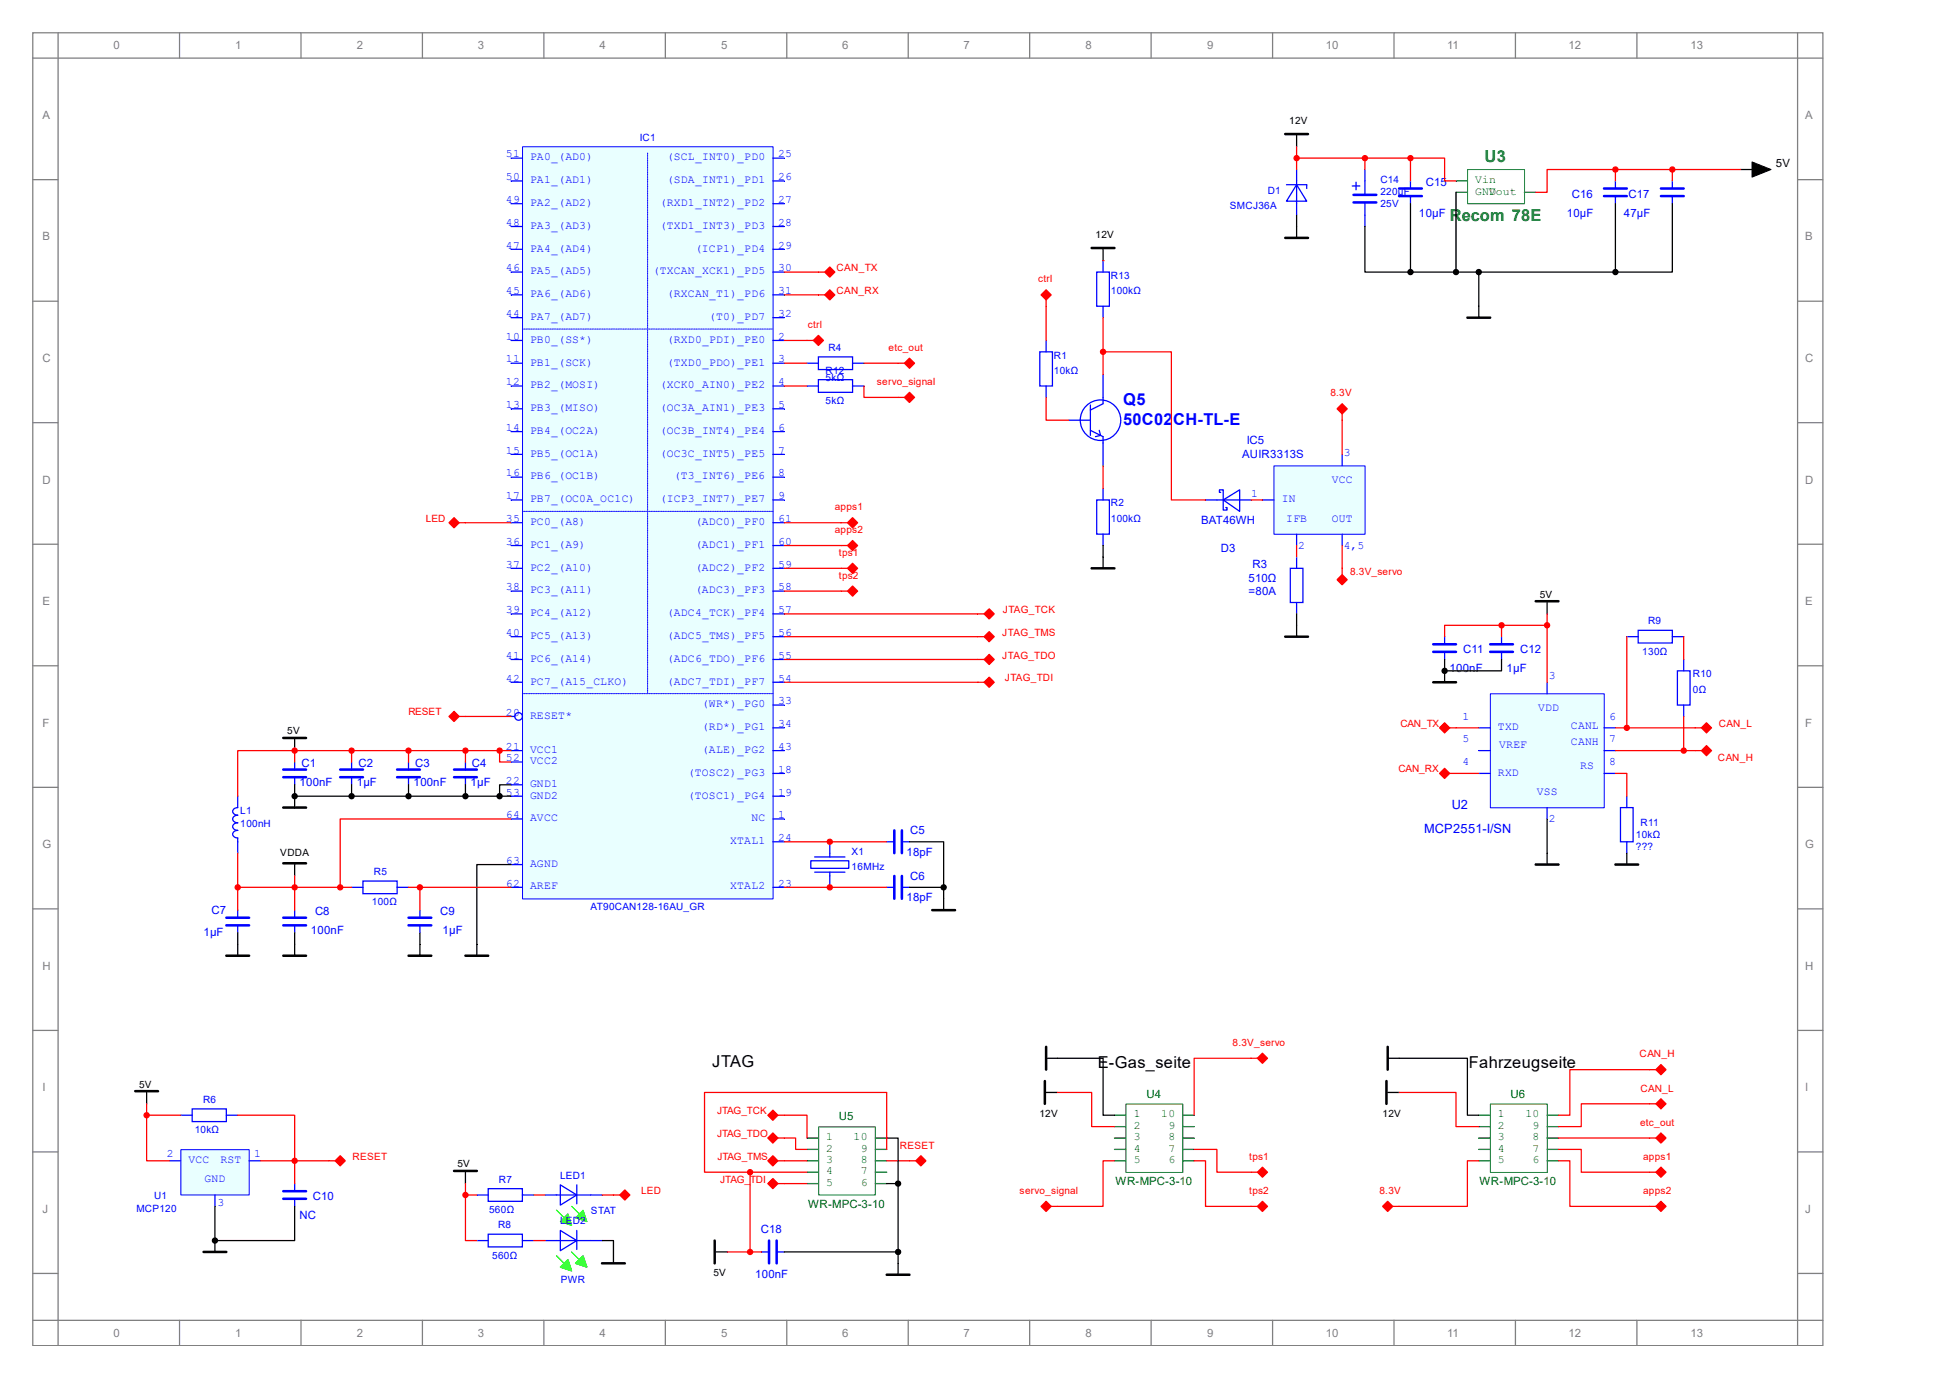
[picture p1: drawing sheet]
<svg xmlns="http://www.w3.org/2000/svg" width="297mm" height="210mm" viewBox="0 0 297 210" stroke-linecap="round" stroke-linejoin="round" font-family="sans-serif">
<defs><g id="words">
<g font-size="2.5" fill="#008000">
<text x="226.2" y="24.6">U3</text>
<text x="220.9" y="33.7">Recom 78E</text>
</g>
<g font-size="2.5" fill="#00f">
<text x="171.2" y="61.6">Q5</text>
<text x="171.2" y="64.7">50C02CH-TL-E</text>
</g>
<g font-size="2.5">
<text x="108.5" y="162.5">JTAG</text>
<text x="167.3" y="162.7">E-Gas_seite</text>
<text x="223.8" y="162.7">Fahrzeugseite</text>
</g>
<g font-size="1.9" fill="#00f">
<text x="221.2" y="123.2">U2</text>
<text x="217" y="126.8">MCP2551-I/SN</text>
</g>
<g font-size="1.7" fill="#808080">
<text x="17.3" y="7.5">0</text>
<text x="35.9" y="7.5">1</text>
<text x="54.4" y="7.5">2</text>
<text x="72.8" y="7.5">3</text>
<text x="91.4" y="7.5">4</text>
<text x="109.9" y="7.5">5</text>
<text x="128.4" y="7.5">6</text>
<text x="146.9" y="7.5">7</text>
<text x="165.4" y="7.5">8</text>
<text x="183.9" y="7.5">9</text>
<text x="202.1" y="7.5">10</text>
<text x="220.5" y="7.5">11</text>
<text x="239" y="7.5">12</text>
<text x="257.6" y="7.5">13</text>
<text x="6.5" y="18.1">A</text>
<text x="275.1" y="18.1">A</text>
<text x="6.5" y="36.6">B</text>
<text x="275.1" y="36.6">B</text>
<text x="6.5" y="55.2">C</text>
<text x="275.1" y="55.2">C</text>
<text x="6.5" y="73.7">D</text>
<text x="275.1" y="73.7">D</text>
<text x="6.5" y="92.2">E</text>
<text x="275.1" y="92.2">E</text>
<text x="6.5" y="110.7">F</text>
<text x="275.1" y="110.7">F</text>
<text x="6.5" y="129.2">G</text>
<text x="275.1" y="129.2">G</text>
<text x="6.5" y="147.7">H</text>
<text x="275.1" y="147.7">H</text>
<text x="6.5" y="166.2">I</text>
<text x="275.1" y="166.2">I</text>
<text x="6.5" y="184.7">J</text>
<text x="275.1" y="184.7">J</text>
<text x="17.3" y="203.6">0</text>
<text x="35.9" y="203.6">1</text>
<text x="54.4" y="203.6">2</text>
<text x="72.8" y="203.6">3</text>
<text x="91.4" y="203.6">4</text>
<text x="109.9" y="203.6">5</text>
<text x="128.4" y="203.6">6</text>
<text x="146.9" y="203.6">7</text>
<text x="165.4" y="203.6">8</text>
<text x="183.9" y="203.6">9</text>
<text x="202.1" y="203.6">10</text>
<text x="220.5" y="203.6">11</text>
<text x="239" y="203.6">12</text>
<text x="257.6" y="203.6">13</text>
</g>
<g font-size="1.7" fill="#00f">
<text x="77.1" y="24">51</text>
<text x="118.6" y="24">25</text>
<text x="77.1" y="27.4">50</text>
<text x="80.8" y="27.9">PA1_(AD1)</text>
<text x="80.8" y="24.4">PA0_(AD0)</text>
<text x="101.6" y="24.4">(SCL_INT0)_PD0</text>
<text x="101.6" y="27.9">(SDA_INT1)_PD1</text>
<text x="118.6" y="27.4">26</text>
<text x="217.3" y="28.4">C15</text>
<text x="77.1" y="34.4">48</text>
<text x="77.1" y="30.9">49</text>
<text x="80.8" y="34.8">PA3_(AD3)</text>
<text x="80.8" y="31.4">PA2_(AD2)</text>
<text x="100.5" y="31.4">(RXD1_INT2)_PD2</text>
<text x="100.5" y="34.8">(TXD1_INT3)_PD3</text>
<text x="118.6" y="30.9">27</text>
<text x="118.6" y="34.4">28</text>
<text x="216.2" y="33">10µF</text>
<text x="238.8" y="33">10µF</text>
<text x="239.5" y="30.1">C16</text>
<text x="247.4" y="33">47µF</text>
<text x="248.2" y="30.1">C17</text>
<text x="77.1" y="41.3">46</text>
<text x="77.1" y="37.8">47</text>
<text x="80.8" y="41.8">PA5_(AD5)</text>
<text x="80.8" y="38.3">PA4_(AD4)</text>
<text x="99.5" y="41.8">(TXCAN_XCK1)_PD5</text>
<text x="105.9" y="38.3">(ICP1)_PD4</text>
<text x="118.6" y="37.8">29</text>
<text x="118.6" y="41.3">30</text>
<text x="77.1" y="44.8">45</text>
<text x="80.8" y="45.3">PA6_(AD6)</text>
<text x="101.6" y="45.3">(RXCAN_T1)_PD6</text>
<text x="118.6" y="44.8">31</text>
<text x="77.1" y="51.7">10</text>
<text x="77.1" y="48.3">44</text>
<text x="80.8" y="52.2">PB0_(SS*)</text>
<text x="80.8" y="48.7">PA7_(AD7)</text>
<text x="101.6" y="52.2">(RXD0_PDI)_PE0</text>
<text x="108" y="48.7">(T0)_PD7</text>
<text x="118.6" y="51.7">2</text>
<text x="118.6" y="48.3">32</text>
<text x="77.1" y="55.2">11</text>
<text x="77.1" y="58.7">12</text>
<text x="80.8" y="55.7">PB1_(SCK)</text>
<text x="80.8" y="59.1">PB2_(MOSI)</text>
<text x="100.5" y="59.1">(XCK0_AIN0)_PE2</text>
<text x="101.6" y="55.7">(TXD0_PDO)_PE1</text>
<text x="118.6" y="55.2">3</text>
<text x="118.6" y="58.7">4</text>
<text x="77.1" y="62.1">13</text>
<text x="77.1" y="65.6">14</text>
<text x="80.8" y="62.6">PB3_(MISO)</text>
<text x="100.5" y="62.6">(OC3A_AIN1)_PE3</text>
<text x="118.6" y="62.1">5</text>
<text x="118.6" y="65.6">6</text>
<text x="77.1" y="69.1">15</text>
<text x="80.8" y="66.1">PB4_(OC2A)</text>
<text x="80.8" y="69.6">PB5_(OC1A)</text>
<text x="100.5" y="66.1">(OC3B_INT4)_PE4</text>
<text x="100.5" y="69.6">(OC3C_INT5)_PE5</text>
<text x="118.6" y="69.1">7</text>
<text x="189.3" y="69.8">AUIR3313S</text>
<text x="190" y="67.7">IC5</text>
<text x="204.8" y="69.5">3</text>
<text x="77.1" y="72.6">16</text>
<text x="77.1" y="76">17</text>
<text x="80.8" y="73">PB6_(OC1B)</text>
<text x="80.8" y="76.5">PB7_(OC0A_OC1C)</text>
<text x="100.5" y="76.5">(ICP3_INT7)_PE7</text>
<text x="102.7" y="73">(T3_INT6)_PE6</text>
<text x="118.6" y="72.6">8</text>
<text x="118.6" y="76">9</text>
<text x="190.7" y="75.6">1</text>
<text x="195.3" y="76.5">IN</text>
<text x="202.9" y="73.5">VCC</text>
<text x="77.1" y="79.5">35</text>
<text x="77.1" y="83">36</text>
<text x="80.8" y="80">PC0_(A8)</text>
<text x="80.8" y="83.4">PC1_(A9)</text>
<text x="105.9" y="83.4">(ADC1)_PF1</text>
<text x="105.9" y="80">(ADC0)_PF0</text>
<text x="118.6" y="83">60</text>
<text x="118.6" y="79.5">61</text>
<text x="183" y="79.8">BAT46WH</text>
<text x="196" y="79.5">IFB</text>
<text x="197.8" y="83.6">2</text>
<text x="202.9" y="79.5">OUT</text>
<text x="204.8" y="83.6">4,5</text>
<text x="77.1" y="86.4">37</text>
<text x="77.1" y="89.9">38</text>
<text x="80.8" y="86.9">PC2_(A10)</text>
<text x="105.9" y="86.9">(ADC2)_PF2</text>
<text x="118.6" y="89.9">58</text>
<text x="118.6" y="86.4">59</text>
<text x="186.1" y="84.1">D3</text>
<text x="190.2" y="88.7">510Ω</text>
<text x="190.9" y="86.6">R3</text>
<text x="77.1" y="93.4">39</text>
<text x="80.8" y="90.4">PC3_(A11)</text>
<text x="80.8" y="93.9">PC4_(A12)</text>
<text x="101.6" y="93.9">(ADC4_TCK)_PF4</text>
<text x="105.9" y="90.4">(ADC3)_PF3</text>
<text x="118.6" y="93.4">57</text>
<text x="190.2" y="90.7">=80A</text>
<text x="77.1" y="96.9">40</text>
<text x="77.1" y="100.3">41</text>
<text x="80.8" y="97.3">PC5_(A13)</text>
<text x="80.8" y="100.8">PC6_(A14)</text>
<text x="101.6" y="100.8">(ADC6_TDO)_PF6</text>
<text x="101.6" y="97.3">(ADC5_TMS)_PF5</text>
<text x="118.6" y="100.3">55</text>
<text x="118.6" y="96.9">56</text>
<text x="223" y="99.5">C11</text>
<text x="231.6" y="99.5">C12</text>
<text x="77.1" y="103.8">42</text>
<text x="80.8" y="104.3">PC7_(A15_CLKO)</text>
<text x="101.6" y="104.3">(ADC7_TDI)_PF7</text>
<text x="107" y="107.7">(WR*)_PG0</text>
<text x="118.6" y="107.3">33</text>
<text x="118.6" y="103.8">54</text>
<text x="220.9" y="102.4">100nF</text>
<text x="229.6" y="102.4">1µF</text>
<text x="236" y="103.4">3</text>
<text x="77.1" y="109">20</text>
<text x="80.8" y="109.5">RESET*</text>
<text x="107" y="111.2">(RD*)_PG1</text>
<text x="118.6" y="110.7">34</text>
<text x="222.9" y="109.6">1</text>
<text x="222.9" y="113.1">5</text>
<text x="228.3" y="111.2">TXD</text>
<text x="228.5" y="113.9">VREF</text>
<text x="234.4" y="108.2">VDD</text>
<text x="239.4" y="111">CANL</text>
<text x="239.4" y="113.5">CANH</text>
<text x="245.2" y="109.6">6</text>
<text x="245.2" y="113.1">7</text>
<text x="45.6" y="119.7">100nF</text>
<text x="45.9" y="116.8">C1</text>
<text x="54.4" y="119.7">1µF</text>
<text x="54.6" y="116.8">C2</text>
<text x="63" y="119.7">100nF</text>
<text x="63.2" y="116.8">C3</text>
<text x="71.7" y="119.7">1µF</text>
<text x="71.9" y="116.8">C4</text>
<text x="77.1" y="114.2">21</text>
<text x="77.1" y="119.4">22</text>
<text x="77.1" y="116">52</text>
<text x="80.8" y="114.7">VCC1</text>
<text x="80.8" y="119.9">GND1</text>
<text x="80.8" y="116.4">VCC2</text>
<text x="104.8" y="118.2">(TOSC2)_PG3</text>
<text x="107" y="114.7">(ALE)_PG2</text>
<text x="118.6" y="117.7">18</text>
<text x="118.6" y="114.2">43</text>
<text x="222.9" y="116.5">4</text>
<text x="228.3" y="118.2">RXD</text>
<text x="240.8" y="117.2">RS</text>
<text x="245.2" y="116.5">8</text>
<text x="77.1" y="121.2">53</text>
<text x="77.1" y="124.6">64</text>
<text x="80.8" y="121.6">GND2</text>
<text x="80.8" y="125.1">AVCC</text>
<text x="104.8" y="121.6">(TOSC1)_PG4</text>
<text x="114.5" y="125.1">NC</text>
<text x="118.6" y="124.6">1</text>
<text x="118.6" y="121.2">19</text>
<text x="234.2" y="121.1">VSS</text>
<text x="236" y="125.2">2</text>
<text x="77.1" y="131.6">63</text>
<text x="111.3" y="128.6">XTAL1</text>
<text x="118.6" y="128.1">24</text>
<text x="138.1" y="130.3">18pF</text>
<text x="138.7" y="127.1">C5</text>
<text x="77.1" y="135">62</text>
<text x="80.8" y="135.5">AREF</text>
<text x="80.8" y="132">AGND</text>
<text x="111.3" y="135.5">XTAL2</text>
<text x="118.6" y="135">23</text>
<text x="138.1" y="137.3">18pF</text>
<text x="138.7" y="134">C6</text>
<text x="31" y="142.5">1µF</text>
<text x="32.2" y="139.2">C7</text>
<text x="47.4" y="142.3">100nF</text>
<text x="48" y="139.4">C8</text>
<text x="67.1" y="139.4">C9</text>
<text x="67.4" y="142.3">1µF</text>
<text x="25.4" y="176.3">2</text>
<text x="28.7" y="177.1">VCC</text>
<text x="33.6" y="177.1">RST</text>
<text x="38.7" y="176.3">1</text>
<text x="31.2" y="180.1">GND</text>
<text x="33.1" y="183.6">3</text>
<text x="45.6" y="185.7">NC</text>
<text x="47.7" y="182.8">C10</text>
<text x="116" y="187.8">C18</text>
<text x="115.1" y="194.6">100nF</text>
</g>
<g font-size="1.7" fill="#008000">
<text x="224.8" y="27.9">Vin</text>
<text x="224.8" y="29.6">GND</text>
<text x="226.9" y="29.6">Vout</text>
<text x="174.7" y="167.2">U4</text>
<text x="230.2" y="167.2">U6</text>
<text x="125.9" y="173.7">1</text>
<text x="127.8" y="170.6">U5</text>
<text x="130.1" y="173.7">10</text>
<text x="172.8" y="170.2">1</text>
<text x="172.8" y="171.9">2</text>
<text x="172.8" y="173.7">3</text>
<text x="177" y="170.2">10</text>
<text x="178.1" y="173.7">8</text>
<text x="178.1" y="171.9">9</text>
<text x="228.3" y="170.2">1</text>
<text x="228.3" y="171.9">2</text>
<text x="228.3" y="173.7">3</text>
<text x="232.5" y="170.2">10</text>
<text x="233.6" y="173.7">8</text>
<text x="233.6" y="171.9">9</text>
<text x="125.9" y="175.4">2</text>
<text x="125.9" y="177.1">3</text>
<text x="125.9" y="178.9">4</text>
<text x="131.2" y="178.9">7</text>
<text x="131.2" y="177.1">8</text>
<text x="131.2" y="175.4">9</text>
<text x="172.8" y="175.4">4</text>
<text x="172.8" y="177.1">5</text>
<text x="178.1" y="177.1">6</text>
<text x="178.1" y="175.4">7</text>
<text x="228.3" y="175.4">4</text>
<text x="228.3" y="177.1">5</text>
<text x="233.6" y="177.1">6</text>
<text x="233.6" y="175.4">7</text>
<text x="123.1" y="183.9">WR-MPC-3-10</text>
<text x="125.9" y="180.6">5</text>
<text x="131.2" y="180.6">6</text>
<text x="170" y="180.5">WR-MPC-3-10</text>
<text x="225.5" y="180.5">WR-MPC-3-10</text>
</g>
<text font-size="1.7" x="270.6" y="25.4">5V</text>
<g font-size="1.5" fill="#00f">
<text x="97.5" y="21.4">IC1</text>
<text x="193.2" y="29.5">D1</text>
<text x="210.4" y="27.8">C14</text>
<text x="210.4" y="29.7">220µF</text>
<text x="187.4" y="31.8">SMCJ36A</text>
<text x="210.4" y="31.5">25V</text>
<text x="169.3" y="42.5">R13</text>
<text x="169.3" y="44.7">100kΩ</text>
<text x="126.2" y="53.4">R4</text>
<text x="125.8" y="58.1">5kΩ</text>
<text x="125.8" y="56.9">R12</text>
<text x="160.6" y="54.6">R1</text>
<text x="160.6" y="56.9">10kΩ</text>
<text x="125.8" y="61.6">5kΩ</text>
<text x="169.3" y="77.1">R2</text>
<text x="169.3" y="79.5">100kΩ</text>
<text x="251.2" y="95.1">R9</text>
<text x="250.3" y="99.7">130Ω</text>
<text x="258" y="103.2">R10</text>
<text x="258" y="105.5">0Ω</text>
<text x="36.6" y="124">L1</text>
<text x="36.6" y="125.9">100nH</text>
<text x="250" y="125.7">R11</text>
<text x="129.8" y="130.2">X1</text>
<text x="249.3" y="127.7">10kΩ</text>
<text x="249.3" y="129.5">???</text>
<text x="56.7" y="137.9">100Ω</text>
<text x="57" y="133.3">R5</text>
<text x="129.8" y="132.5">16MHz</text>
<text x="90" y="138.6">AT90CAN128-16AU_GR</text>
<text x="30.9" y="168">R6</text>
<text x="29.7" y="172.6">10kΩ</text>
<text x="85.3" y="179.5">LED1</text>
<text x="20.8" y="184.5">MCP120</text>
<text x="23.5" y="182.6">U1</text>
<text x="74.5" y="184.7">560Ω</text>
<text x="76" y="180.1">R7</text>
<text x="90" y="184.9">STAT</text>
<text x="75" y="191.7">560Ω</text>
<text x="75.9" y="187.1">R8</text>
<text x="85.3" y="186.5">LED2</text>
<text x="85.5" y="195.3">PWR</text>
</g>
<g font-size="1.5">
<text x="196.5" y="18.9">12V</text>
<text x="167" y="36.3">12V</text>
<text x="234.7" y="91">5V</text>
<text x="43.8" y="111.8">5V</text>
<text x="42.7" y="130.4">VDDA</text>
<text x="21.2" y="165.7">5V</text>
<text x="158.4" y="170.1">12V</text>
<text x="210.7" y="170.1">12V</text>
<text x="69.7" y="177.8">5V</text>
<text x="108.7" y="194.4">5V</text>
</g>
<g font-size="1.5" fill="#f00">
<text x="127.5" y="41.3">CAN_TX</text>
<text x="127.5" y="44.7">CAN_RX</text>
<text x="158.2" y="43">ctrl</text>
<text x="123.1" y="50">ctrl</text>
<text x="135.4" y="53.4">etc_out</text>
<text x="133.6" y="58.6">servo_signal</text>
<text x="202.7" y="60.4">8.3V</text>
<text x="127.2" y="77.7">apps1</text>
<text x="64.9" y="79.5">LED</text>
<text x="127.2" y="81.2">apps2</text>
<text x="127.8" y="84.7">tps1</text>
<text x="127.8" y="88.1">tps2</text>
<text x="205.7" y="87.5">8.3V_servo</text>
<text x="152.8" y="93.3">JTAG_TCK</text>
<text x="152.7" y="96.8">JTAG_TMS</text>
<text x="152.7" y="100.3">JTAG_TDO</text>
<text x="153.1" y="103.8">JTAG_TDI</text>
<text x="62.2" y="109">RESET</text>
<text x="213.4" y="110.7">CAN_TX</text>
<text x="261.9" y="110.7">CAN_L</text>
<text x="213.1" y="117.6">CAN_RX</text>
<text x="261.8" y="115.9">CAN_H</text>
<text x="187.8" y="159.3">8.3V_servo</text>
<text x="249.9" y="161">CAN_H</text>
<text x="250" y="166.2">CAN_L</text>
<text x="109.3" y="169.7">JTAG_TCK</text>
<text x="109.3" y="173.2">JTAG_TDO</text>
<text x="249.9" y="171.4">etc_out</text>
<text x="53.7" y="176.7">RESET</text>
<text x="109.3" y="176.7">JTAG_TMS</text>
<text x="137.1" y="174.9">RESET</text>
<text x="190.4" y="176.7">tps1</text>
<text x="250.4" y="176.7">apps1</text>
<text x="97.7" y="181.9">LED</text>
<text x="109.7" y="180.1">JTAG_TDI</text>
<text x="155.4" y="181.9">servo_signal</text>
<text x="190.4" y="181.9">tps2</text>
<text x="210.2" y="181.9">8.3V</text>
<text x="250.4" y="181.9">apps2</text>
</g>
</g></defs>
<g fill="none" stroke="#808080" stroke-width=".19">
<path d="M5 5h272.8v199.9h-272.8zM5 8.9h272.8M8.9 5v199.9M27.4 5v3.9M45.9 5v3.9M64.4 5v3.9M82.9 5v3.9M101.4 5v3.9M119.9 5v3.9M138.4 5v3.9M156.9 5v3.9M175.4 5v3.9"/>
<path d="M193.9 5v3.9M212.4 5v3.9M230.9 5v3.9M249.5 5v3.9M273.9 5v199.9M5 27.4h3.9M273.9 27.4h3.9M5 45.9h3.9M273.9 45.9h3.9M5 64.4h3.9M273.9 64.4h3.9M5 82.9h3.9"/>
<path d="M273.9 82.9h3.9M5 101.4h3.9M5 119.9h3.9M273.9 101.4h3.9M273.9 119.9h3.9M5 138.4h3.9M273.9 138.4h3.9M5 156.9h3.9M273.9 156.9h3.9M5 175.4h3.9M273.9 175.4h3.9M5 193.9h3.9"/>
<path d="M273.9 193.9h3.9M5 201.1h272.8M27.4 201.1v3.8M45.9 201.1v3.8M64.4 201.1v3.8M82.9 201.1v3.8M101.4 201.1v3.8M119.9 201.1v3.8M138.4 201.1v3.8M156.9 201.1v3.8M175.4 201.1v3.8M193.9 201.1v3.8"/>
<path d="M212.4 201.1v3.8M230.9 201.1v3.8M249.5 201.1v3.8"/>
</g>
<path d="M123.6 131.1h5.7v1.1h-5.7zM124.1 130.5h4.7M124.1 132.8h4.7M126.5 129.9v.6M126.5 132.8v.6" fill="none" stroke="#00f" stroke-width=".19"/>
<path d="M126.5 133.4v1.7" fill="none" stroke="#00f" stroke-width=".19"/>
<path d="M126.5 128.2v1.7" fill="none" stroke="#00f" stroke-width=".19"/>
<path d="M142.1 138.6h3.4" fill="none" stroke="#000" stroke-width=".39"/>
<path d="M143.8 136.9v1.7" fill="none" stroke="#000" stroke-width=".19"/>
<path d="M227.2 105.7h17.3v17.3h-17.3z" fill="#e9ffff"/>
<path d="M227.1 105.7h17.4v17.3h-17.4z" fill="none" stroke="#00f" stroke-width=".15"/>
<path d="M225.4 110.8h1.7" fill="none" stroke="#00f" stroke-width=".19"/>
<path d="M235.8 123v1.7" fill="none" stroke="#00f" stroke-width=".19"/>
<path d="M235.8 103.9v1.7" fill="none" stroke="#00f" stroke-width=".19"/>
<path d="M225.4 117.8h1.7" fill="none" stroke="#00f" stroke-width=".19"/>
<path d="M225.4 114.3h1.7" fill="none" stroke="#00f" stroke-width=".19"/>
<path d="M244.4 110.8h1.8" fill="none" stroke="#00f" stroke-width=".19"/>
<path d="M244.4 114.3h1.8" fill="none" stroke="#00f" stroke-width=".19"/>
<path d="M249.6 96h5.2v1.9h-5.2zM244.4 117.8h1.8" fill="none" stroke="#00f" stroke-width=".19"/>
<path d="M234 91.6h3.5M234 131.7h3.5M70.9 145.6h3.5" fill="none" stroke="#000" stroke-width=".39"/>
<path d="M235.8 91.8v1.7M235.8 124.7v7M72.7 143.8v1.8" fill="none" stroke="#000" stroke-width=".19"/>
<path d="M254.8 97h1.8" fill="none" stroke="#00f" stroke-width=".19"/>
<path d="M247.9 97h1.7M246.9 123h2v5.2h-2z" fill="none" stroke="#00f" stroke-width=".19"/>
<path d="M247.9 128.2v1.7" fill="none" stroke="#00f" stroke-width=".19"/>
<path d="M247.9 121.3v1.7" fill="none" stroke="#00f" stroke-width=".19"/>
<path d="M223.6 48.4h3.5M246.2 131.7h3.4" fill="none" stroke="#000" stroke-width=".39"/>
<path d="M225.4 46.6v1.8M247.9 129.9v1.8" fill="none" stroke="#000" stroke-width=".19"/>
<path d="M69.2 108.3l.8 .8-.8 .8-.8-.8z" fill-rule="evenodd" fill="#f00" stroke="#f00" stroke-width=".19"/>
<path d="M69.2 108.5l.6 .6-.6 .6-.6-.6z" fill="none" stroke="#f00" stroke-width=".19"/>
<path d="M69.2 108.9l.2 .2-.2 .2-.2-.2z" fill="none" stroke="#f00" stroke-width=".15"/>
<path d="M68.6 79.6l.6-.6 .6 .6-.6 .6zM70 109.1h.9" fill="none" stroke="#f00" stroke-width=".19"/>
<path d="M69.2 78.8l.8 .8-.8 .8-.8-.8z" fill-rule="evenodd" fill="#f00" stroke="#f00" stroke-width=".19"/>
<path d="M69.2 79.4l.2 .2-.2 .2-.2-.2z" fill="none" stroke="#f00" stroke-width=".15"/>
<path d="M70 79.6h.9M150.2 97l.5-.6 .6 .6-.6 .5z" fill="none" stroke="#f00" stroke-width=".19"/>
<path d="M150.7 96.2l.8 .8-.8 .7-.7-.7z" fill-rule="evenodd" fill="#f00" stroke="#f00" stroke-width=".19"/>
<path d="M150.7 96.8l.2 .2-.2 .2-.1-.2z" fill="none" stroke="#f00" stroke-width=".15"/>
<path d="M149 97h1M150.2 103.9l.5-.6 .6 .6-.6 .6z" fill="none" stroke="#f00" stroke-width=".19"/>
<path d="M150 103.9l.7-.8 .8 .8-.8 .8z" fill-rule="evenodd" fill="#f00" stroke="#f00" stroke-width=".19"/>
<path d="M150.6 103.9l.1-.2 .2 .2-.2 .2z" fill="none" stroke="#f00" stroke-width=".15"/>
<path d="M150.2 93.5l.5-.6 .6 .6-.6 .6zM149 103.9h1" fill="none" stroke="#f00" stroke-width=".19"/>
<path d="M150 93.5l.7-.8 .8 .8-.8 .8z" fill-rule="evenodd" fill="#f00" stroke="#f00" stroke-width=".19"/>
<path d="M150.6 93.5l.1-.2 .2 .2-.2 .2z" fill="none" stroke="#f00" stroke-width=".15"/>
<path d="M149 93.5h1M150.2 100.4l.5-.5 .6 .5-.6 .6z" fill="none" stroke="#f00" stroke-width=".19"/>
<path d="M150.7 99.7l.8 .7-.8 .8-.7-.8z" fill-rule="evenodd" fill="#f00" stroke="#f00" stroke-width=".19"/>
<path d="M150.7 100.2l.2 .2-.2 .2-.1-.2z" fill="none" stroke="#f00" stroke-width=".15"/>
<path d="M126.5 40.9l.5 .5-.5 .6-.6-.6zM149 100.4h1" fill="none" stroke="#f00" stroke-width=".19"/>
<path d="M195.9 20.4h3.4M43.2 131.5h3.4" fill="none" stroke="#000" stroke-width=".39"/>
<path d="M197.6 20.6v1.7M44.9 131.7v1.7" fill="none" stroke="#000" stroke-width=".19"/>
<path d="M126.5 40.7l.7 .7-.7 .8-.8-.8z" fill-rule="evenodd" fill="#f00" stroke="#f00" stroke-width=".19"/>
<path d="M126.5 41.2l.1 .2-.1 .2-.2-.2z" fill="none" stroke="#f00" stroke-width=".15"/>
<path d="M124.7 41.4h1M125.9 44.9l.6-.6 .5 .6-.5 .6z" fill="none" stroke="#f00" stroke-width=".19"/>
<path d="M125.7 44.9l.8-.8 .7 .8-.7 .8z" fill-rule="evenodd" fill="#f00" stroke="#f00" stroke-width=".19"/>
<path d="M126.3 44.9l.2-.2 .1 .2-.1 .2z" fill="none" stroke="#f00" stroke-width=".15"/>
<path d="M124.7 44.9h1M220.1 110.3l.6 .5-.6 .6-.5-.6z" fill="none" stroke="#f00" stroke-width=".19"/>
<path d="M220.1 110.1l.8 .7-.8 .8-.7-.8z" fill-rule="evenodd" fill="#f00" stroke="#f00" stroke-width=".19"/>
<path d="M220.1 110.7l.2 .1-.2 .2-.1-.2z" fill="none" stroke="#f00" stroke-width=".15"/>
<path d="M220.1 117.2l.6 .6-.6 .6-.5-.6zM220.9 110.8h4.5" fill="none" stroke="#f00" stroke-width=".19"/>
<path d="M220.1 117l.8 .8-.8 .8-.7-.8z" fill-rule="evenodd" fill="#f00" stroke="#f00" stroke-width=".19"/>
<path d="M220.1 117.6l.2 .2-.2 .2-.1-.2z" fill="none" stroke="#f00" stroke-width=".15"/>
<path d="M220.9 117.8h4.5" fill="none" stroke="#f00" stroke-width=".19"/>
<path d="M44.9 116.1v1.1M44.9 118.4v1.1" fill="none" stroke="#00f" stroke-width=".19"/>
<path d="M43.2 117.2h3.4M43.2 118.4h3.4" fill="none" stroke="#00f" stroke-width=".39"/>
<path d="M62.3 116.1v1.1M62.3 118.4v1.1" fill="none" stroke="#00f" stroke-width=".19"/>
<path d="M60.5 117.2h3.5M60.5 118.4h3.5" fill="none" stroke="#00f" stroke-width=".39"/>
<path d="M70.9 116.1v1.1M70.9 118.4v1.1" fill="none" stroke="#00f" stroke-width=".19"/>
<path d="M69.2 117.2h3.5M69.2 118.4h3.5" fill="none" stroke="#00f" stroke-width=".39"/>
<path d="M43.2 123h3.4" fill="none" stroke="#000" stroke-width=".39"/>
<path d="M44.9 121.3v1.7" fill="none" stroke="#000" stroke-width=".19"/>
<path d="M53.6 116.1v1.1M53.6 118.4v1.1" fill="none" stroke="#00f" stroke-width=".19"/>
<path d="M51.8 117.2h3.5M51.8 118.4h3.5" fill="none" stroke="#00f" stroke-width=".39"/>
<path d="M69.2 178.3h3.5" fill="none" stroke="#000" stroke-width=".39"/>
<path d="M70.9 178.5v1.8" fill="none" stroke="#000" stroke-width=".19"/>
<path d="M94.4 182l.8-.8 .8 .8-.8 .8z" fill-rule="evenodd" fill="#f00" stroke="#f00" stroke-width=".19"/>
<path d="M94.6 182l.6-.6 .6 .6-.6 .6z" fill="none" stroke="#f00" stroke-width=".19"/>
<path d="M95.2 181.8l.2 .2-.2 .2-.2-.2z" fill="none" stroke="#f00" stroke-width=".15"/>
<path d="M93.5 182h.9" fill="none" stroke="#f00" stroke-width=".19"/>
<path d="M74.4 181h5.2v2h-5.2z" fill="none" stroke="#00f" stroke-width=".19"/>
<path d="M79.6 182h1.7" fill="none" stroke="#00f" stroke-width=".19"/>
<path d="M72.7 182h1.7M84.8 182h5.2M85.4 180.4l2.5 1.6-2.5 1.5zM87.9 180.4v2.9" fill="none" stroke="#00f" stroke-width=".19"/>
<g fill="#0f0" stroke="#0f0" stroke-width=".19">
<path d="M86.5 184.9l.6 1.7-1.7-.6z"/>
<path d="M87.7 185.5l1.2-1.2 .5 1.7z"/>
</g>
<path d="M84.8 184.3l1.2 1.2M87.1 183.7l1.2 1.2" fill="none" stroke="#0f0" stroke-width=".19"/>
<path d="M83.1 182h1.7" fill="none" stroke="#00f" stroke-width=".19"/>
<path d="M36.2 123a.6 .6 0 0 0-.7 .6 .6 .6 0 0 0 .7 .6 .6 .6 0 0 0-.7 .5 .6 .6 0 0 0 .7 .6 .6 .6 0 0 0-.7 .6 .6 .6 0 0 0 .7 .6 .6 .6 0 0 0-.7 .5 .6 .6 0 0 0 .7 .6v.6M90 182h1.7" fill="none" stroke="#00f" stroke-width=".19"/>
<path d="M81.3 182h1.8M91.7 182h1.8" fill="none" stroke="#f00" stroke-width=".19"/>
<path d="M43.2 112.4h3.4" fill="none" stroke="#000" stroke-width=".39"/>
<path d="M44.9 112.6v1.7" fill="none" stroke="#000" stroke-width=".19"/>
<path d="M36.2 121.3v1.7" fill="none" stroke="#00f" stroke-width=".19"/>
<path d="M36.2 128.2v1.7" fill="none" stroke="#00f" stroke-width=".19"/>
<path d="M27.6 175.1h10.4v6.9h-10.4z" fill="#e9ffff"/>
<path d="M27.6 175.1h10.4v6.9h-10.4z" fill="none" stroke="#00f" stroke-width=".15"/>
<path d="M38 176.8h1.7" fill="none" stroke="#00f" stroke-width=".19"/>
<path d="M25.8 176.8h1.8" fill="none" stroke="#00f" stroke-width=".19"/>
<path d="M32.8 182v1.7M44.9 180.3v1.1M44.9 182.6v1.1" fill="none" stroke="#00f" stroke-width=".19"/>
<path d="M43.2 181.4h3.4M43.2 182.6h3.4" fill="none" stroke="#00f" stroke-width=".39"/>
<path d="M29.3 168.9h5.2v1.9h-5.2z" fill="none" stroke="#00f" stroke-width=".19"/>
<path d="M34.5 169.8h1.7" fill="none" stroke="#00f" stroke-width=".19"/>
<path d="M44.9 138.6v1.2M44.9 140.9v1.2M27.6 169.8h1.7" fill="none" stroke="#00f" stroke-width=".19"/>
<g fill="#f00" stroke="#f00" stroke-width=".19">
<circle cx="44.9" cy="176.8" r=".39"/>
<circle cx="22.3" cy="169.8" r=".39"/>
</g>
<path d="M22.3 169.8v7h3.5M22.3 169.8h5.3M22.3 168.1v1.7M36.2 169.8h8.7v7h-5.2" fill="none" stroke="#f00" stroke-width=".19"/>
<path d="M20.6 166.2h3.5M31 190.7h3.5" fill="none" stroke="#000" stroke-width=".39"/>
<path d="M22.3 166.4v1.7M32.8 183.7v7" fill="none" stroke="#000" stroke-width=".19"/>
<circle cx="32.8" cy="188.9" r=".39" fill="#000" stroke="#000" stroke-width=".19"/>
<path d="M43.2 139.8h3.4M43.2 140.9h3.4" fill="none" stroke="#00f" stroke-width=".39"/>
<path d="M135.1 128.2h1.2M137.4 128.2h1.2" fill="none" stroke="#00f" stroke-width=".19"/>
<path d="M136.3 126.5v3.4M137.4 126.5v3.4" fill="none" stroke="#00f" stroke-width=".39"/>
<path d="M135.1 135.1h1.2M137.4 135.1h1.2" fill="none" stroke="#00f" stroke-width=".19"/>
<path d="M136.3 133.4v3.5M137.4 133.4v3.5" fill="none" stroke="#00f" stroke-width=".39"/>
<g fill="#f00" stroke="#f00" stroke-width=".19">
<circle cx="126.5" cy="128.2" r=".39"/>
<circle cx="126.5" cy="135.1" r=".39"/>
<circle cx="44.9" cy="135.1" r=".39"/>
</g>
<path d="M44.9 135.1v3.5M126.5 135.1h8.6M126.5 128.2h8.6" fill="none" stroke="#f00" stroke-width=".19"/>
<path d="M36.2 138.6v1.2M36.2 140.9v1.2" fill="none" stroke="#00f" stroke-width=".19"/>
<path d="M34.5 139.8h3.5M34.5 140.9h3.5" fill="none" stroke="#00f" stroke-width=".39"/>
<path d="M267 24.7l2.9 1.1-2.9 1.2z" fill-rule="evenodd" fill="#000" stroke="#000" stroke-width=".15"/>
<path d="M265.3 25.8h1.7" fill="none" stroke="#000" stroke-width=".19"/>
<path d="M51.8 176l.8 .8-.8 .8-.7-.8z" fill-rule="evenodd" fill="#f00" stroke="#f00" stroke-width=".19"/>
<path d="M51.8 176.2l.6 .6-.6 .6-.5-.6z" fill="none" stroke="#f00" stroke-width=".19"/>
<path d="M51.6 176.8l.2-.2 .2 .2-.2 .2z" fill="none" stroke="#f00" stroke-width=".15"/>
<path d="M50.1 176.8h1" fill="none" stroke="#f00" stroke-width=".19"/>
<path d="M64 138.6v1.2M64 140.9v1.2" fill="none" stroke="#00f" stroke-width=".19"/>
<path d="M62.3 139.8h3.4M62.3 140.9h3.4" fill="none" stroke="#00f" stroke-width=".39"/>
<path d="M55.3 134.2h5.2v1.9h-5.2z" fill="none" stroke="#00f" stroke-width=".19"/>
<path d="M53.6 135.1h1.7" fill="none" stroke="#00f" stroke-width=".19"/>
<path d="M196 28.1h3.1v.6M197.6 28.1l1.5 2.5h-3.1zM197.6 27.6v3.4M60.5 135.1h1.8" fill="none" stroke="#00f" stroke-width=".19"/>
<path d="M197.6 31v1.8" fill="none" stroke="#00f" stroke-width=".19"/>
<path d="M197.6 25.8v1.8" fill="none" stroke="#00f" stroke-width=".19"/>
<path d="M195.9 36.2h3.4" fill="none" stroke="#000" stroke-width=".39"/>
<path d="M197.6 32.8v3.4M44.9 183.7v5.2h-12.1" fill="none" stroke="#000" stroke-width=".19"/>
<path d="M259.5 114.3l.6-.6 .5 .6-.5 .6zM50.1 176.8h-5.2v3.5" fill="none" stroke="#f00" stroke-width=".19"/>
<path d="M259.3 114.3l.8-.8 .7 .8-.7 .8z" fill-rule="evenodd" fill="#f00" stroke="#f00" stroke-width=".19"/>
<path d="M260.1 114.1l.1 .2-.1 .2-.2-.2z" fill="none" stroke="#f00" stroke-width=".15"/>
<path d="M258.3 114.3h1M260.1 110.3l.5 .5-.5 .6-.6-.6z" fill="none" stroke="#f00" stroke-width=".19"/>
<path d="M260.1 110.1l.7 .7-.7 .8-.8-.8z" fill-rule="evenodd" fill="#f00" stroke="#f00" stroke-width=".19"/>
<path d="M260.1 110.7l.1 .1-.1 .2-.2-.2z" fill="none" stroke="#f00" stroke-width=".15"/>
<path d="M258.3 110.8h1" fill="none" stroke="#f00" stroke-width=".19"/>
<path d="M220.1 97v1.1M220.1 99.3v1.1" fill="none" stroke="#00f" stroke-width=".19"/>
<path d="M218.4 98.1h3.5M218.4 99.3h3.5" fill="none" stroke="#00f" stroke-width=".39"/>
<path d="M228.8 97v1.1M228.8 99.3v1.1" fill="none" stroke="#00f" stroke-width=".19"/>
<path d="M227.1 98.1h3.5M227.1 99.3h3.5" fill="none" stroke="#00f" stroke-width=".39"/>
<g fill="#f00" stroke="#f00" stroke-width=".19">
<circle cx="235.8" cy="95.2" r=".39"/>
<circle cx="228.8" cy="95.2" r=".39"/>
</g>
<path d="M228.8 95.2h-8.7v1.8M228.8 95.2v1.8M228.8 95.2h7M235.8 93.5v10.4" fill="none" stroke="#f00" stroke-width=".19"/>
<path d="M218.4 103.9h3.5" fill="none" stroke="#000" stroke-width=".39"/>
<path d="M220.1 100.4v3.5M228.8 100.4v1.8h-8.7" fill="none" stroke="#000" stroke-width=".19"/>
<circle cx="220.1" cy="102.2" r=".39" fill="#000" stroke="#000" stroke-width=".19"/>
<path d="M74.4 188h5.2v1.9h-5.2z" fill="none" stroke="#00f" stroke-width=".19"/>
<path d="M79.6 188.9h1.7" fill="none" stroke="#00f" stroke-width=".19"/>
<path d="M72.7 188.9h1.7M84.8 188.9h5.2M85.4 187.4l2.5 1.5-2.5 1.6zM87.9 187.4v2.9" fill="none" stroke="#00f" stroke-width=".19"/>
<g fill="#0f0" stroke="#0f0" stroke-width=".19">
<path d="M85.4 193l1.1-1.2 .6 1.8z"/>
<path d="M87.7 192.4l1.2-1.2 .5 1.8z"/>
</g>
<path d="M84.8 191.2l1.2 1.2M87.1 190.7l1.2 1.1" fill="none" stroke="#0f0" stroke-width=".19"/>
<path d="M83.1 188.9h1.7" fill="none" stroke="#00f" stroke-width=".19"/>
<path d="M90 188.9h1.7" fill="none" stroke="#00f" stroke-width=".19"/>
<path d="M34.5 145.6h3.5M43.2 145.6h3.4M62.3 145.6h3.4M91.7 192.4h3.5" fill="none" stroke="#000" stroke-width=".39"/>
<path d="M36.2 142.1v3.5M44.9 142.1v3.5M64 142.1v3.5M91.7 188.9h1.8v3.5" fill="none" stroke="#000" stroke-width=".19"/>
<circle cx="70.9" cy="182" r=".39" fill="#f00" stroke="#f00" stroke-width=".19"/>
<path d="M72.7 182h-1.8v6.9h1.8M81.3 188.9h1.8" fill="none" stroke="#f00" stroke-width=".19"/>
<path d="M79.7 22.4h38.1v114.5h-38.1z" fill="#e9ffff"/>
<path d="M79.6 22.4h38.2v114.5h-38.2zM98.7 23.3v82.3M79.6 50.1h38.2M79.6 77.9h38.2M79.6 105.6h38.2" fill="none" stroke="#00f" stroke-width=".15"/>
<path d="M98.7 23.3v82.3M79.6 50.1h38.2M79.6 77.9h38.2M79.6 105.6h38.2" fill="none" stroke="#fff" stroke-width=".15"/>
<path d="M117.8 124.7h1.7" fill="none" stroke="#00f" stroke-width=".19"/>
<path d="M117.8 51.8h1.7" fill="none" stroke="#00f" stroke-width=".19"/>
<path d="M117.8 55.3h1.7" fill="none" stroke="#00f" stroke-width=".19"/>
<path d="M117.8 58.8h1.7" fill="none" stroke="#00f" stroke-width=".19"/>
<path d="M117.8 62.3h1.7" fill="none" stroke="#00f" stroke-width=".19"/>
<path d="M117.8 65.7h1.7" fill="none" stroke="#00f" stroke-width=".19"/>
<path d="M117.8 69.2h1.7" fill="none" stroke="#00f" stroke-width=".19"/>
<path d="M117.8 72.7h1.7" fill="none" stroke="#00f" stroke-width=".19"/>
<path d="M117.8 76.1h1.7" fill="none" stroke="#00f" stroke-width=".19"/>
<path d="M77.9 51.8h1.7" fill="none" stroke="#00f" stroke-width=".19"/>
<path d="M77.9 55.3h1.7" fill="none" stroke="#00f" stroke-width=".19"/>
<path d="M77.9 58.8h1.7" fill="none" stroke="#00f" stroke-width=".19"/>
<path d="M77.9 62.3h1.7" fill="none" stroke="#00f" stroke-width=".19"/>
<path d="M77.9 65.7h1.7" fill="none" stroke="#00f" stroke-width=".19"/>
<path d="M77.9 69.2h1.7" fill="none" stroke="#00f" stroke-width=".19"/>
<path d="M77.9 72.7h1.7" fill="none" stroke="#00f" stroke-width=".19"/>
<path d="M77.9 76.1h1.7" fill="none" stroke="#00f" stroke-width=".19"/>
<path d="M117.8 117.8h1.7" fill="none" stroke="#00f" stroke-width=".19"/>
<path d="M117.8 121.3h1.7" fill="none" stroke="#00f" stroke-width=".19"/>
<g fill="none" stroke="#00f" stroke-width=".19">
<path d="M77.9 109.1h.5"/>
<circle cx="79" cy="109.1" r=".58"/>
</g>
<path d="M77.9 114.3h1.7" fill="none" stroke="#00f" stroke-width=".19"/>
<path d="M77.9 119.5h1.7" fill="none" stroke="#00f" stroke-width=".19"/>
<path d="M117.8 135.1h1.7" fill="none" stroke="#00f" stroke-width=".19"/>
<path d="M117.8 128.2h1.7" fill="none" stroke="#00f" stroke-width=".19"/>
<path d="M117.8 24.1h1.7" fill="none" stroke="#00f" stroke-width=".19"/>
<path d="M117.8 27.6h1.7" fill="none" stroke="#00f" stroke-width=".19"/>
<path d="M117.8 31h1.7" fill="none" stroke="#00f" stroke-width=".19"/>
<path d="M117.8 34.5h1.7" fill="none" stroke="#00f" stroke-width=".19"/>
<path d="M117.8 38h1.7" fill="none" stroke="#00f" stroke-width=".19"/>
<path d="M117.8 41.4h1.7" fill="none" stroke="#00f" stroke-width=".19"/>
<path d="M117.8 44.9h1.7" fill="none" stroke="#00f" stroke-width=".19"/>
<path d="M117.8 48.4h1.7" fill="none" stroke="#00f" stroke-width=".19"/>
<path d="M117.8 107.4h1.7" fill="none" stroke="#00f" stroke-width=".19"/>
<path d="M117.8 110.8h1.7" fill="none" stroke="#00f" stroke-width=".19"/>
<path d="M77.9 79.6h1.7" fill="none" stroke="#00f" stroke-width=".19"/>
<path d="M77.9 83.1h1.7" fill="none" stroke="#00f" stroke-width=".19"/>
<path d="M77.9 86.6h1.7" fill="none" stroke="#00f" stroke-width=".19"/>
<path d="M77.9 90h1.7" fill="none" stroke="#00f" stroke-width=".19"/>
<path d="M77.9 93.5h1.7" fill="none" stroke="#00f" stroke-width=".19"/>
<path d="M77.9 97h1.7" fill="none" stroke="#00f" stroke-width=".19"/>
<path d="M77.9 100.4h1.7" fill="none" stroke="#00f" stroke-width=".19"/>
<path d="M77.9 103.9h1.7" fill="none" stroke="#00f" stroke-width=".19"/>
<path d="M117.8 114.3h1.7" fill="none" stroke="#00f" stroke-width=".19"/>
<path d="M77.9 48.4h1.7" fill="none" stroke="#00f" stroke-width=".19"/>
<path d="M77.9 44.9h1.7" fill="none" stroke="#00f" stroke-width=".19"/>
<path d="M77.9 41.4h1.7" fill="none" stroke="#00f" stroke-width=".19"/>
<path d="M77.9 38h1.7" fill="none" stroke="#00f" stroke-width=".19"/>
<path d="M77.9 34.5h1.7" fill="none" stroke="#00f" stroke-width=".19"/>
<path d="M77.9 31h1.7" fill="none" stroke="#00f" stroke-width=".19"/>
<path d="M77.9 27.6h1.7" fill="none" stroke="#00f" stroke-width=".19"/>
<path d="M77.9 24.1h1.7" fill="none" stroke="#00f" stroke-width=".19"/>
<path d="M77.9 116.1h1.7" fill="none" stroke="#00f" stroke-width=".19"/>
<path d="M77.9 121.3h1.7" fill="none" stroke="#00f" stroke-width=".19"/>
<path d="M117.8 103.9h1.7" fill="none" stroke="#00f" stroke-width=".19"/>
<path d="M117.8 100.4h1.7" fill="none" stroke="#00f" stroke-width=".19"/>
<path d="M117.8 97h1.7" fill="none" stroke="#00f" stroke-width=".19"/>
<path d="M117.8 93.5h1.7" fill="none" stroke="#00f" stroke-width=".19"/>
<path d="M117.8 90h1.7" fill="none" stroke="#00f" stroke-width=".19"/>
<path d="M117.8 86.6h1.7" fill="none" stroke="#00f" stroke-width=".19"/>
<path d="M117.8 83.1h1.7" fill="none" stroke="#00f" stroke-width=".19"/>
<path d="M117.8 79.6h1.7" fill="none" stroke="#00f" stroke-width=".19"/>
<path d="M77.9 135.1h1.7" fill="none" stroke="#00f" stroke-width=".19"/>
<path d="M77.9 131.7h1.7" fill="none" stroke="#00f" stroke-width=".19"/>
<path d="M255.6 102.2h1.9v5.2h-1.9zM77.9 124.7h1.7" fill="none" stroke="#00f" stroke-width=".19"/>
<g fill="none" stroke="#f00" stroke-width=".19">
<path d="M119.5 41.4h5.2M119.5 44.9h5.2M119.5 93.5h29.5M119.5 97h29.5M247.9 97v13.8h-1.7M44.9 114.3h-8.7v7M44.9 114.3h33M44.9 114.3v1.8M53.6 114.3v1.8M62.3 114.3v1.8M70.9 109.1h7M70.9 114.3v1.8"/>
<path d="M76.1 114.3v1.8h1.8M119.5 103.9h29.5M119.5 100.4h29.5M246.2 117.8h1.7v3.5M36.2 135.1h17.4M36.2 129.9v8.7M44.9 133.4v1.7M62.3 135.1h15.6M64 135.1v3.5M77.9 124.7h-26.1v10.4M119.5 128.2h7M119.5 135.1h7"/>
<path d="M70.9 180.3v1.7"/>
</g>
<g fill="#000" stroke="#000" stroke-width=".19">
<circle cx="44.9" cy="121.3" r=".39"/>
<circle cx="53.6" cy="121.3" r=".39"/>
<circle cx="62.3" cy="121.3" r=".39"/>
<circle cx="70.9" cy="121.3" r=".39"/>
<circle cx="76.1" cy="121.3" r=".39"/>
<circle cx="143.8" cy="135.1" r=".39"/>
</g>
<path d="M44.9 119.5v1.8M53.6 119.5v1.8M62.3 119.5v1.8M70.9 119.5v1.8M77.9 119.5h-1.8v1.8M44.9 121.3h.1M44.9 121.3h33M77.9 131.7h-5.2v12.1M138.6 128.2h5.2v6.9M138.6 135.1h5.2M143.8 135.1v1.8" fill="none" stroke="#000" stroke-width=".19"/>
<g fill="#f00" stroke="#f00" stroke-width=".19">
<circle cx="70.9" cy="114.3" r=".39"/>
<circle cx="76.1" cy="114.3" r=".39"/>
<circle cx="62.3" cy="114.3" r=".39"/>
<circle cx="53.6" cy="114.3" r=".39"/>
<circle cx="44.9" cy="114.3" r=".39"/>
<circle cx="64" cy="135.1" r=".39"/>
<circle cx="36.2" cy="135.1" r=".39"/>
<circle cx="51.8" cy="135.1" r=".39"/>
<circle cx="247.9" cy="110.8" r=".39"/>
</g>
<path d="M256.6 107.4v1.7" fill="none" stroke="#00f" stroke-width=".19"/>
<path d="M256.6 100.4v1.8" fill="none" stroke="#00f" stroke-width=".19"/>
<path d="M256.6 97v3.4M246.2 114.3h12.1M247.9 110.8h10.4M256.6 109.1v5.2" fill="none" stroke="#f00" stroke-width=".19"/>
<circle cx="256.6" cy="114.3" r=".39" fill="#f00" stroke="#f00" stroke-width=".19"/>
<path d="M194.2 71h13.8v10.4h-13.8z" fill="#e9ffff"/>
<path d="M194.1 71h13.9v10.4h-13.9z" fill="none" stroke="#00f" stroke-width=".15"/>
<path d="M192.4 76.1h1.7" fill="none" stroke="#00f" stroke-width=".19"/>
<path d="M197.6 81.3v1.8" fill="none" stroke="#00f" stroke-width=".19"/>
<path d="M204.5 69.2v1.7" fill="none" stroke="#00f" stroke-width=".19"/>
<path d="M196.6 86.6h2v5.2h-2zM204.5 81.3v1.8" fill="none" stroke="#00f" stroke-width=".19"/>
<path d="M195.9 97h3.4" fill="none" stroke="#000" stroke-width=".39"/>
<path d="M197.6 95.2v1.8" fill="none" stroke="#000" stroke-width=".19"/>
<path d="M197.6 84.8v1.8" fill="none" stroke="#00f" stroke-width=".19"/>
<g fill="none" stroke="#00f" stroke-width=".19">
<path d="M164.6 64h1.6M166.2 61.7v4.6M166.2 65.5l1.9 1v1M167.5 65.5l.2 .8-.8 .2M168.1 60.5v1l-1.9 1M197.6 91.8v1.7"/>
<circle cx="167.7" cy="64" r="3.1"/>
</g>
<path d="M197.6 83.1v1.7" fill="none" stroke="#f00" stroke-width=".19"/>
<path d="M197.6 93.5v1.7" fill="none" stroke="#000" stroke-width=".19"/>
<path d="M168.1 57.1v3.4" fill="none" stroke="#00f" stroke-width=".19"/>
<path d="M162.9 64h1.7" fill="none" stroke="#00f" stroke-width=".19"/>
<path d="M158.5 53.6h1.9v5.2h-1.9zM168.1 67.5v3.4" fill="none" stroke="#00f" stroke-width=".19"/>
<path d="M159.4 58.8v1.7" fill="none" stroke="#00f" stroke-width=".19"/>
<path d="M159.4 51.8v1.8M167.1 76.1h2v5.2h-2z" fill="none" stroke="#00f" stroke-width=".19"/>
<path d="M166.4 86.6h3.4" fill="none" stroke="#000" stroke-width=".39"/>
<path d="M168.1 84.8v1.8" fill="none" stroke="#000" stroke-width=".19"/>
<path d="M168.1 81.3v1.8" fill="none" stroke="#00f" stroke-width=".19"/>
<path d="M168.1 74.4v1.7" fill="none" stroke="#00f" stroke-width=".19"/>
<path d="M168.1 83.1v1.7" fill="none" stroke="#000" stroke-width=".19"/>
<path d="M158.8 44.9l.6-.6 .6 .6-.6 .6zM159.4 60.5v3.5h3.5" fill="none" stroke="#f00" stroke-width=".19"/>
<path d="M158.6 44.9l.8-.8 .8 .8-.8 .8z" fill-rule="evenodd" fill="#f00" stroke="#f00" stroke-width=".19"/>
<path d="M159.2 44.9l.2-.2 .2 .2-.2 .2z" fill="none" stroke="#f00" stroke-width=".15"/>
<path d="M124.7 51.3l.6 .5-.6 .6-.6-.6zM159.4 45.7v6.1" fill="none" stroke="#f00" stroke-width=".19"/>
<path d="M124.7 51.1l.8 .7-.8 .8-.8-.8z" fill-rule="evenodd" fill="#f00" stroke="#f00" stroke-width=".19"/>
<path d="M124.7 51.7l.2 .1-.2 .2-.2-.2z" fill="none" stroke="#f00" stroke-width=".15"/>
<path d="M119.5 51.8h4.4" fill="none" stroke="#f00" stroke-width=".19"/>
<path d="M166.4 37.8h3.4" fill="none" stroke="#000" stroke-width=".39"/>
<path d="M168.1 38v1.7" fill="none" stroke="#000" stroke-width=".19"/>
<path d="M185.4 76.1h3.5M186 75h-.2v-.4h.6v3.1h.6v-.4h-.2M186.4 76.1l2.5-1.5v3.3z" fill="none" stroke="#00f" stroke-width=".19"/>
<path d="M183.7 76.1h1.7" fill="none" stroke="#00f" stroke-width=".19"/>
<path d="M124.7 54.4h5.2v1.9h-5.2zM188.9 76.1h1.8" fill="none" stroke="#00f" stroke-width=".19"/>
<path d="M190.7 76.1h1.7" fill="none" stroke="#f00" stroke-width=".19"/>
<path d="M129.9 55.3h1.8" fill="none" stroke="#00f" stroke-width=".19"/>
<path d="M123 55.3h1.7" fill="none" stroke="#00f" stroke-width=".19"/>
<path d="M119.5 55.3h3.5M129.3 79.6l.6-.6 .6 .6-.6 .6z" fill="none" stroke="#f00" stroke-width=".19"/>
<path d="M129.2 79.6l.7-.8 .8 .8-.8 .8z" fill-rule="evenodd" fill="#f00" stroke="#f00" stroke-width=".19"/>
<path d="M129.9 79.4l.2 .2-.2 .2-.2-.2z" fill="none" stroke="#f00" stroke-width=".15"/>
<path d="M128.2 79.6h1M129.3 83.1l.6-.6 .6 .6-.6 .6z" fill="none" stroke="#f00" stroke-width=".19"/>
<path d="M129.2 83.1l.7-.8 .8 .8-.8 .8z" fill-rule="evenodd" fill="#f00" stroke="#f00" stroke-width=".19"/>
<path d="M129.9 82.9l.2 .2-.2 .2-.2-.2z" fill="none" stroke="#f00" stroke-width=".15"/>
<path d="M119.5 79.6h8.7M119.5 83.1h9.7M129.3 86.6l.6-.6 .6 .6-.6 .5z" fill="none" stroke="#f00" stroke-width=".19"/>
<path d="M129.9 85.8l.8 .8-.8 .7-.7-.7z" fill-rule="evenodd" fill="#f00" stroke="#f00" stroke-width=".19"/>
<path d="M129.9 86.4l.2 .2-.2 .1-.2-.1z" fill="none" stroke="#f00" stroke-width=".15"/>
<path d="M128.2 86.6h1M129.3 90l.6-.6 .6 .6-.6 .6z" fill="none" stroke="#f00" stroke-width=".19"/>
<path d="M129.2 90l.7-.7 .8 .7-.8 .8z" fill-rule="evenodd" fill="#f00" stroke="#f00" stroke-width=".19"/>
<path d="M129.7 90l.2-.2 .2 .2-.2 .2z" fill="none" stroke="#f00" stroke-width=".15"/>
<path d="M138.6 59.9l.6 .6-.6 .6-.6-.6zM128.2 90h1" fill="none" stroke="#f00" stroke-width=".19"/>
<path d="M137.8 60.5l.8-.7 .8 .7-.8 .8z" fill-rule="evenodd" fill="#f00" stroke="#f00" stroke-width=".19"/>
<path d="M138.6 60.3l.2 .2-.2 .2-.2-.2z" fill="none" stroke="#f00" stroke-width=".15"/>
<path d="M70.9 79.6h7M136.9 60.5h.9M119.5 86.6h8.7M119.5 90h8.7" fill="none" stroke="#f00" stroke-width=".19"/>
<path d="M206.1 28.3h1.1M206.7 27.7v1.2M208 27.6v2.1M208 30.8v2" fill="none" stroke="#00f" stroke-width=".19"/>
<path d="M206.3 29.7h3.4M206.3 30.8h3.4" fill="none" stroke="#00f" stroke-width=".39"/>
<path d="M208 32.8v1.7" fill="none" stroke="#00f" stroke-width=".19"/>
<path d="M208 25.8v1.8M246.2 27.6v1.1M246.2 29.9v1.1" fill="none" stroke="#00f" stroke-width=".19"/>
<path d="M244.4 28.7h3.5M244.4 29.9h3.5" fill="none" stroke="#00f" stroke-width=".39"/>
<path d="M214.9 27.6v1.1M214.9 29.9v1.1" fill="none" stroke="#00f" stroke-width=".19"/>
<path d="M213.2 28.7h3.5M213.2 29.9h3.5" fill="none" stroke="#00f" stroke-width=".39"/>
<path d="M223.6 25.8h8.7v5.2h-8.7z" fill="none" stroke="#008000" stroke-width=".15"/>
<path d="M221.9 27.6h1.7" fill="none" stroke="#008000" stroke-width=".19"/>
<path d="M221.9 29.3h1.7" fill="none" stroke="#008000" stroke-width=".19"/>
<path d="M232.3 29.3h1.7" fill="none" stroke="#008000" stroke-width=".19"/>
<path d="M254.8 27.6v1.1M254.8 29.9v1.1" fill="none" stroke="#00f" stroke-width=".19"/>
<path d="M253.1 28.7h3.5M253.1 29.9h3.5" fill="none" stroke="#00f" stroke-width=".39"/>
<g fill="#f00" stroke="#f00" stroke-width=".19">
<circle cx="197.6" cy="24.1" r=".39"/>
<circle cx="208" cy="24.1" r=".39"/>
<circle cx="214.9" cy="24.1" r=".39"/>
<circle cx="254.8" cy="25.8" r=".39"/>
<circle cx="246.2" cy="25.8" r=".39"/>
</g>
<path d="M197.6 22.3v3.5M197.6 24.1h17.3M208 24.1v1.7M214.9 24.1h5.2v3.5h1.8M214.9 24.1v3.5M246.2 25.8h-10.4v3.5h-1.8M246.2 25.8h19.1M246.2 25.8v1.8M254.8 25.8v1.8" fill="none" stroke="#f00" stroke-width=".19"/>
<g fill="#000" stroke="#000" stroke-width=".19">
<circle cx="214.9" cy="41.4" r=".39"/>
<circle cx="221.9" cy="41.4" r=".39"/>
<circle cx="225.4" cy="41.4" r=".39"/>
<circle cx="246.2" cy="41.4" r=".39"/>
</g>
<path d="M208 34.5v6.9h6.9M214.9 31v10.4M221.9 29.3v12.1M246.2 31v10.4M254.8 31v10.4h-8.6M214.9 41.4h31.3M225.4 41.4v5.2" fill="none" stroke="#000" stroke-width=".19"/>
<path d="M124.7 57.8h5.2v2h-5.2z" fill="none" stroke="#00f" stroke-width=".19"/>
<path d="M129.9 58.8h1.8" fill="none" stroke="#00f" stroke-width=".19"/>
<path d="M123 58.8h1.7M167.1 41.4h2v5.2h-2z" fill="none" stroke="#00f" stroke-width=".19"/>
<path d="M119.5 58.8h3.5M131.7 58.8v1.7h5.2M168.1 70.9v3.5" fill="none" stroke="#f00" stroke-width=".19"/>
<path d="M168.1 46.6v1.8" fill="none" stroke="#00f" stroke-width=".19"/>
<path d="M168.1 39.7v1.7" fill="none" stroke="#00f" stroke-width=".19"/>
<path d="M168.1 39.7h.1M168.1 53.6h10.4v22.5h5.2M168.1 48.4v8.7" fill="none" stroke="#f00" stroke-width=".19"/>
<circle cx="168.1" cy="53.6" r=".39" fill="#f00" stroke="#f00" stroke-width=".19"/>
<path d="M124.8 171.6h8.6v10.4h-8.6z" fill="none" stroke="#008000" stroke-width=".15"/>
<path d="M123 173.3h1.7" fill="none" stroke="#008000" stroke-width=".19"/>
<path d="M123 175.1h1.7" fill="none" stroke="#008000" stroke-width=".19"/>
<path d="M123 176.8h1.7" fill="none" stroke="#008000" stroke-width=".19"/>
<path d="M123 178.5h1.7" fill="none" stroke="#008000" stroke-width=".19"/>
<path d="M123 180.3h1.7" fill="none" stroke="#008000" stroke-width=".19"/>
<path d="M133.4 180.3h1.7" fill="none" stroke="#008000" stroke-width=".19"/>
<path d="M133.4 178.5h1.7" fill="none" stroke="#008000" stroke-width=".19"/>
<path d="M133.4 176.8h1.7" fill="none" stroke="#008000" stroke-width=".19"/>
<path d="M133.4 175.1h1.7" fill="none" stroke="#008000" stroke-width=".19"/>
<path d="M133.4 173.3h1.7" fill="none" stroke="#008000" stroke-width=".19"/>
<path d="M171.6 168.1h8.7v10.5h-8.7z" fill="none" stroke="#008000" stroke-width=".15"/>
<path d="M169.8 169.8h1.8" fill="none" stroke="#008000" stroke-width=".19"/>
<path d="M169.8 171.6h1.8" fill="none" stroke="#008000" stroke-width=".19"/>
<path d="M169.8 173.3h1.8" fill="none" stroke="#008000" stroke-width=".19"/>
<path d="M169.8 175.1h1.8" fill="none" stroke="#008000" stroke-width=".19"/>
<path d="M169.8 176.8h1.8" fill="none" stroke="#008000" stroke-width=".19"/>
<path d="M180.2 176.8h1.8" fill="none" stroke="#008000" stroke-width=".19"/>
<path d="M180.2 175.1h1.8" fill="none" stroke="#008000" stroke-width=".19"/>
<path d="M180.2 173.3h1.8" fill="none" stroke="#008000" stroke-width=".19"/>
<path d="M180.2 171.6h1.8" fill="none" stroke="#008000" stroke-width=".19"/>
<path d="M180.2 169.8h1.8" fill="none" stroke="#008000" stroke-width=".19"/>
<path d="M227.1 168.1h8.7v10.5h-8.7z" fill="none" stroke="#008000" stroke-width=".15"/>
<path d="M225.4 169.8h1.7" fill="none" stroke="#008000" stroke-width=".19"/>
<path d="M225.4 171.6h1.7" fill="none" stroke="#008000" stroke-width=".19"/>
<path d="M225.4 173.3h1.7" fill="none" stroke="#008000" stroke-width=".19"/>
<path d="M225.4 175.1h1.7" fill="none" stroke="#008000" stroke-width=".19"/>
<path d="M225.4 176.8h1.7" fill="none" stroke="#008000" stroke-width=".19"/>
<path d="M235.8 176.8h1.7" fill="none" stroke="#008000" stroke-width=".19"/>
<path d="M235.8 175.1h1.7" fill="none" stroke="#008000" stroke-width=".19"/>
<path d="M235.8 173.3h1.7" fill="none" stroke="#008000" stroke-width=".19"/>
<path d="M235.8 171.6h1.7" fill="none" stroke="#008000" stroke-width=".19"/>
<path d="M235.8 169.8h1.7" fill="none" stroke="#008000" stroke-width=".19"/>
<path d="M140.3 176l.8 .8-.8 .8-.7-.8z" fill-rule="evenodd" fill="#f00" stroke="#f00" stroke-width=".19"/>
<path d="M140.3 176.2l.6 .6-.6 .6-.5-.6z" fill="none" stroke="#f00" stroke-width=".19"/>
<path d="M140.1 176.8l.2-.2 .2 .2-.2 .2z" fill="none" stroke="#f00" stroke-width=".15"/>
<path d="M135.1 176.8h4.5" fill="none" stroke="#f00" stroke-width=".19"/>
<path d="M108.9 188.9v3.5M135.1 194.1h3.5" fill="none" stroke="#000" stroke-width=".39"/>
<path d="M109.1 190.7h1.7M136.9 192.4v1.7" fill="none" stroke="#000" stroke-width=".19"/>
<path d="M116 190.7h1.2M118.4 190.7h1.1" fill="none" stroke="#00f" stroke-width=".19"/>
<path d="M117.2 188.9v3.5M118.4 188.9v3.5" fill="none" stroke="#00f" stroke-width=".39"/>
<g fill="#000" stroke="#000" stroke-width=".19">
<circle cx="136.9" cy="190.7" r=".39"/>
<circle cx="136.9" cy="180.3" r=".39"/>
</g>
<path d="M135.1 173.3h1.8v7M119.5 190.7h17.4M135.1 180.3h1.8M136.9 180.3v12.1" fill="none" stroke="#000" stroke-width=".19"/>
<g fill="#f00" stroke="#f00" stroke-width=".19">
<path d="M117 169.8l.8-.7 .7 .7-.7 .8z" fill-rule="evenodd"/>
<circle cx="114.3" cy="190.7" r=".39"/>
<circle cx="114.3" cy="178.5" r=".39"/>
</g>
<path d="M114.3 178.5h8.7M114.3 178.5v12.2M117.2 169.8l.6-.5 .6 .5-.6 .6zM135.1 175.1v-8.7h-27.7v12.1h6.9M110.8 190.7h5.2" fill="none" stroke="#f00" stroke-width=".19"/>
<path d="M117.6 169.8l.2-.1 .2 .1-.2 .2z" fill="none" stroke="#f00" stroke-width=".15"/>
<path d="M117.8 172.7l.6 .6-.6 .6-.6-.6zM118.5 169.8h1" fill="none" stroke="#f00" stroke-width=".19"/>
<path d="M117 173.3l.8-.8 .7 .8-.7 .8z" fill-rule="evenodd" fill="#f00" stroke="#f00" stroke-width=".19"/>
<path d="M117.6 173.3l.2-.2 .2 .2-.2 .2z" fill="none" stroke="#f00" stroke-width=".15"/>
<path d="M117.8 176.2l.6 .6-.6 .6-.6-.6zM118.5 173.3h1" fill="none" stroke="#f00" stroke-width=".19"/>
<path d="M117.8 176l.7 .8-.7 .8-.8-.8z" fill-rule="evenodd" fill="#f00" stroke="#f00" stroke-width=".19"/>
<path d="M117.6 176.8l.2-.2 .2 .2-.2 .2z" fill="none" stroke="#f00" stroke-width=".15"/>
<path d="M118.5 176.8h1M117.2 180.3l.6-.6 .6 .6-.6 .5z" fill="none" stroke="#f00" stroke-width=".19"/>
<path d="M117.8 179.5l.7 .8-.7 .7-.8-.7z" fill-rule="evenodd" fill="#f00" stroke="#f00" stroke-width=".19"/>
<path d="M117.6 180.3l.2-.2 .2 .2-.2 .1z" fill="none" stroke="#f00" stroke-width=".15"/>
<path d="M119.5 173.3h1.7v1.8h1.8M119.5 169.8h3.5v3.5M119.5 176.8h3.5M253.1 177.9l.6 .6-.6 .6-.6-.6zM118.5 180.3h4.5" fill="none" stroke="#f00" stroke-width=".19"/>
<path d="M253.1 177.7l.8 .8-.8 .8-.8-.8z" fill-rule="evenodd" fill="#f00" stroke="#f00" stroke-width=".19"/>
<path d="M252.9 178.5l.2-.2 .2 .2-.2 .2z" fill="none" stroke="#f00" stroke-width=".15"/>
<path d="M251.4 178.5h.9M253.1 183.1l.6 .6-.6 .6-.6-.6z" fill="none" stroke="#f00" stroke-width=".19"/>
<path d="M252.3 183.7l.8-.7 .8 .7-.8 .8z" fill-rule="evenodd" fill="#f00" stroke="#f00" stroke-width=".19"/>
<path d="M252.9 183.7l.2-.2 .2 .2-.2 .2z" fill="none" stroke="#f00" stroke-width=".15"/>
<path d="M191.8 178.5l.6-.6 .6 .6-.6 .6zM251.4 183.7h.9" fill="none" stroke="#f00" stroke-width=".19"/>
<path d="M191.6 178.5l.8-.8 .8 .8-.8 .8z" fill-rule="evenodd" fill="#f00" stroke="#f00" stroke-width=".19"/>
<path d="M192.4 178.3l.2 .2-.2 .2-.2-.2z" fill="none" stroke="#f00" stroke-width=".15"/>
<path d="M190.7 178.5h.9M191.8 183.7l.6-.6 .6 .6-.6 .6z" fill="none" stroke="#f00" stroke-width=".19"/>
<path d="M191.6 183.7l.8-.7 .8 .7-.8 .8z" fill-rule="evenodd" fill="#f00" stroke="#f00" stroke-width=".19"/>
<path d="M192.4 183.5l.2 .2-.2 .2-.2-.2z" fill="none" stroke="#f00" stroke-width=".15"/>
<path d="M204.5 87.7l.6 .6-.6 .6-.5-.6zM190.7 183.7h.9" fill="none" stroke="#f00" stroke-width=".19"/>
<path d="M204.5 87.5l.8 .8-.8 .8-.7-.8z" fill-rule="evenodd" fill="#f00" stroke="#f00" stroke-width=".19"/>
<path d="M204.3 88.3l.2-.2 .2 .2-.2 .2z" fill="none" stroke="#f00" stroke-width=".15"/>
<path d="M138.6 54.7l.6 .6-.6 .6-.6-.6zM204.5 83.1v4.4" fill="none" stroke="#f00" stroke-width=".19"/>
<path d="M138.6 54.5l.8 .8-.8 .8-.8-.8z" fill-rule="evenodd" fill="#f00" stroke="#f00" stroke-width=".19"/>
<path d="M138.6 55.1l.2 .2-.2 .2-.2-.2z" fill="none" stroke="#f00" stroke-width=".15"/>
<path d="M131.7 55.3h6.1M191.8 161.2l.6-.6 .6 .6-.6 .5z" fill="none" stroke="#f00" stroke-width=".19"/>
<path d="M191.6 161.2l.8-.8 .8 .8-.8 .7z" fill-rule="evenodd" fill="#f00" stroke="#f00" stroke-width=".19"/>
<path d="M192.4 161l.2 .2-.2 .2-.2-.2z" fill="none" stroke="#f00" stroke-width=".15"/>
<path d="M190.7 161.2h.9M253.1 172.7l.6 .6-.6 .6-.6-.6z" fill="none" stroke="#f00" stroke-width=".19"/>
<path d="M252.3 173.3l.8-.8 .8 .8-.8 .8z" fill-rule="evenodd" fill="#f00" stroke="#f00" stroke-width=".19"/>
<path d="M252.9 173.3l.2-.2 .2 .2-.2 .2z" fill="none" stroke="#f00" stroke-width=".15"/>
<path d="M204.5 61.7l.6 .6-.6 .5-.5-.5zM251.4 173.3h.9" fill="none" stroke="#f00" stroke-width=".19"/>
<path d="M159.4 159.4v3.5M211.5 159.4v3.5M159.2 164.6v3.5M211.3 164.6v3.5" fill="none" stroke="#000" stroke-width=".39"/>
<path d="M159.4 161.2h1.8M159.4 166.4h1.8M211.5 161.2h1.7M211.5 166.4h1.7" fill="none" stroke="#000" stroke-width=".19"/>
<path d="M204.5 61.5l.8 .8-.8 .7-.7-.7z" fill-rule="evenodd" fill="#f00" stroke="#f00" stroke-width=".19"/>
<path d="M204.3 62.3l.2-.2 .2 .2-.2 .2z" fill="none" stroke="#f00" stroke-width=".15"/>
<path d="M204.5 63v6.2M211.5 183.1l.6 .6-.6 .6-.6-.6z" fill="none" stroke="#f00" stroke-width=".19"/>
<path d="M211.5 183l.7 .7-.7 .8-.8-.8z" fill-rule="evenodd" fill="#f00" stroke="#f00" stroke-width=".19"/>
<path d="M211.5 183.5l.2 .2-.2 .2-.2-.2z" fill="none" stroke="#f00" stroke-width=".15"/>
<path d="M161.2 166.4h5.2v5.2h3.4M182 176.8h1.7v6.9h7M182 175.1h3.4v3.4h5.3M213.2 166.4h8.7v5.2h3.5M225.4 176.8h-1.8v6.9h-11.4M237.5 176.8h1.7v6.9h12.2M237.5 175.1h3.5v3.4h10.4M237.5 173.3h13.9M159.4 183.1l.6 .6-.6 .6-.6-.6z" fill="none" stroke="#f00" stroke-width=".19"/>
<path d="M161.2 161.2h6.9v8.6h1.7M213.2 161.2h10.4v8.6h1.8" fill="none" stroke="#000" stroke-width=".19"/>
<path d="M158.6 183.7l.8-.7 .8 .7-.8 .8z" fill-rule="evenodd" fill="#f00" stroke="#f00" stroke-width=".19"/>
<path d="M159.4 183.5l.2 .2-.2 .2-.2-.2z" fill="none" stroke="#f00" stroke-width=".15"/>
<path d="M169.8 176.8h-1.7v6.9h-7.9M190.7 161.2h-8.7v8.6M253.1 162.3l.6 .6-.6 .6-.6-.6z" fill="none" stroke="#f00" stroke-width=".19"/>
<path d="M253.1 162.1l.8 .8-.8 .8-.8-.8z" fill-rule="evenodd" fill="#f00" stroke="#f00" stroke-width=".19"/>
<path d="M252.9 162.9l.2-.2 .2 .2-.2 .2z" fill="none" stroke="#f00" stroke-width=".15"/>
<path d="M251.4 162.9h.9M252.5 168.1l.6-.6 .6 .6-.6 .6z" fill="none" stroke="#f00" stroke-width=".19"/>
<path d="M252.3 168.1l.8-.8 .8 .8-.8 .8z" fill-rule="evenodd" fill="#f00" stroke="#f00" stroke-width=".19"/>
<path d="M252.9 168.1l.2-.2 .2 .2-.2 .2z" fill="none" stroke="#f00" stroke-width=".15"/>
<path d="M251.4 162.9h-12.2v6.9h-1.7M252.3 168.1h-11.3v3.5h-3.5" fill="none" stroke="#f00" stroke-width=".19"/>
<use href="#words"/>
</svg>
